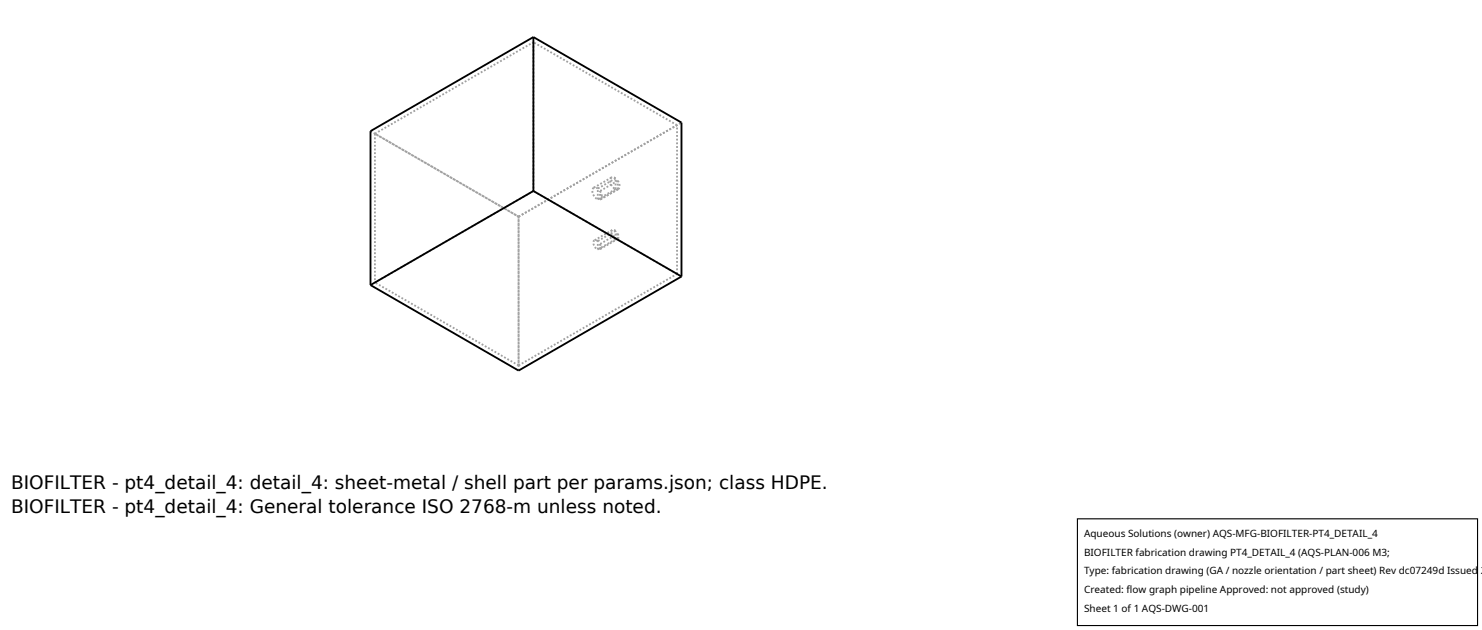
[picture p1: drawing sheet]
<svg xmlns="http://www.w3.org/2000/svg" width="212mm" height="90mm" viewBox="0 0 212 90" stroke-linecap="round" stroke-linejoin="round" font-family="sans-serif">
<defs><g id="words">
<g font-size="2.6">
<text x="1.6" y="69.8">BIOFILTER - pt4_detail_4: detail_4: sheet-metal / shell part per params.json; class HDPE.</text>
<text x="1.6" y="73.3">BIOFILTER - pt4_detail_4: General tolerance ISO 2768-m unless noted.</text>
</g>
<g font-size="1.4">
<text x="154.8" y="76.6">Aqueous Solutions (owner) AQS-MFG-BIOFILTER-PT4_DETAIL_4</text>
<text x="154.8" y="79.3">BIOFILTER fabrication drawing PT4_DETAIL_4 (AQS-PLAN-006 M3;</text>
<text x="154.8" y="82">Type: fabrication drawing (GA / nozzle orientation / part sheet) Rev dc07249d Issued 2</text>
<text x="154.8" y="84.7">Created: flow graph pipeline Approved: not approved (study)</text>
<text x="154.8" y="87.4">Sheet 1 of 1 AQS-DWG-001</text>
</g>
</g></defs>
<g fill="none" stroke="#a0a0a0" stroke-width=".26" stroke-dasharray=".3 .3" stroke-linecap="butt">
<path d="M52.9 18.7l21.2 12.2M53.6 19.1l22.6-13.1M53.6 19.1v21.2M76.2 6v21.3M96.7 17.9l-20.5-11.9M74.1 30.9l23.2-13.4M74.1 30.9l22.6-13M74.1 30.9l-20.5-11.8M84.8 26.8l-.2 .3 .1 .5 .3 .6 .4 .3M84.9 34.3l-.1 .3v.4l.3 .4 .3 .2M85.4 35.6v-1.2M85.4 28.5v-1.6"/>
<path d="M85.4 26.9l-.3-.1h-.3M85.4 34.4l-.3-.1h-.2M85.7 35.6v-.8M85.7 28.5v-1.2M85.7 28.5h.1M85.7 35.6l.1-.3-.1-.5M85.8 28.5l.1-.2 .1-.3-.3-.7M87.3 25.3l-.2 .4 .1 .5 .3 .5 .4 .3M87.3 25.3l-2.5 1.5M87.4 32.9l-.1 .2v.4l.3 .4 .3 .3M87.4 32.9l-2.5 1.4M87.9 34.2v-1.2"/>
<path d="M87.9 34.2l-2.5 1.4M87.9 33l-2.5 1.4M87.9 27v-1.5M87.9 25.5l-2.5 1.4M87.9 27l-2.5 1.5M87.9 25.5l-.3-.2h-.3M87.9 33l-.2-.2-.3 .1M88.2 34.1v-.7M88.2 34.1l-2.5 1.5M88.2 33.4l-2.5 1.4M88.2 27v-1.2M88.2 25.8l-2.5 1.5"/>
<path d="M88.2 27l-2.5 1.5M88.2 27h.1M88.2 34.1l.1-.3-.1-.4M88.3 27l.1-.2 .1-.3-.3-.7M88.3 27l-2.5 1.5M96.7 39.1v-21.2M96.7 39.1l-20.5-11.8M53.6 40.3l22.6-13M74.1 52.9v-22M74.1 52.2v-21.3M74.1 52.2l22.6-13.1M74.1 52.2l-20.5-11.9"/>
</g>
<path d="M76.2 5.3l-23.3 13.4v22M76.2 5.3v22M76.2 5.3l21.1 12.2v22M76.2 27.3l-23.3 13.4M76.2 27.3l21.1 12.2M97.3 39.5l-23.2 13.4-21.2-12.2" fill="none" stroke="#000" stroke-width=".26"/>
<path d="M153.9 74.1h57.1v15.2h-57.1z" fill="#fff" stroke="#000" stroke-width=".16"/>
<use href="#words"/>
</svg>
